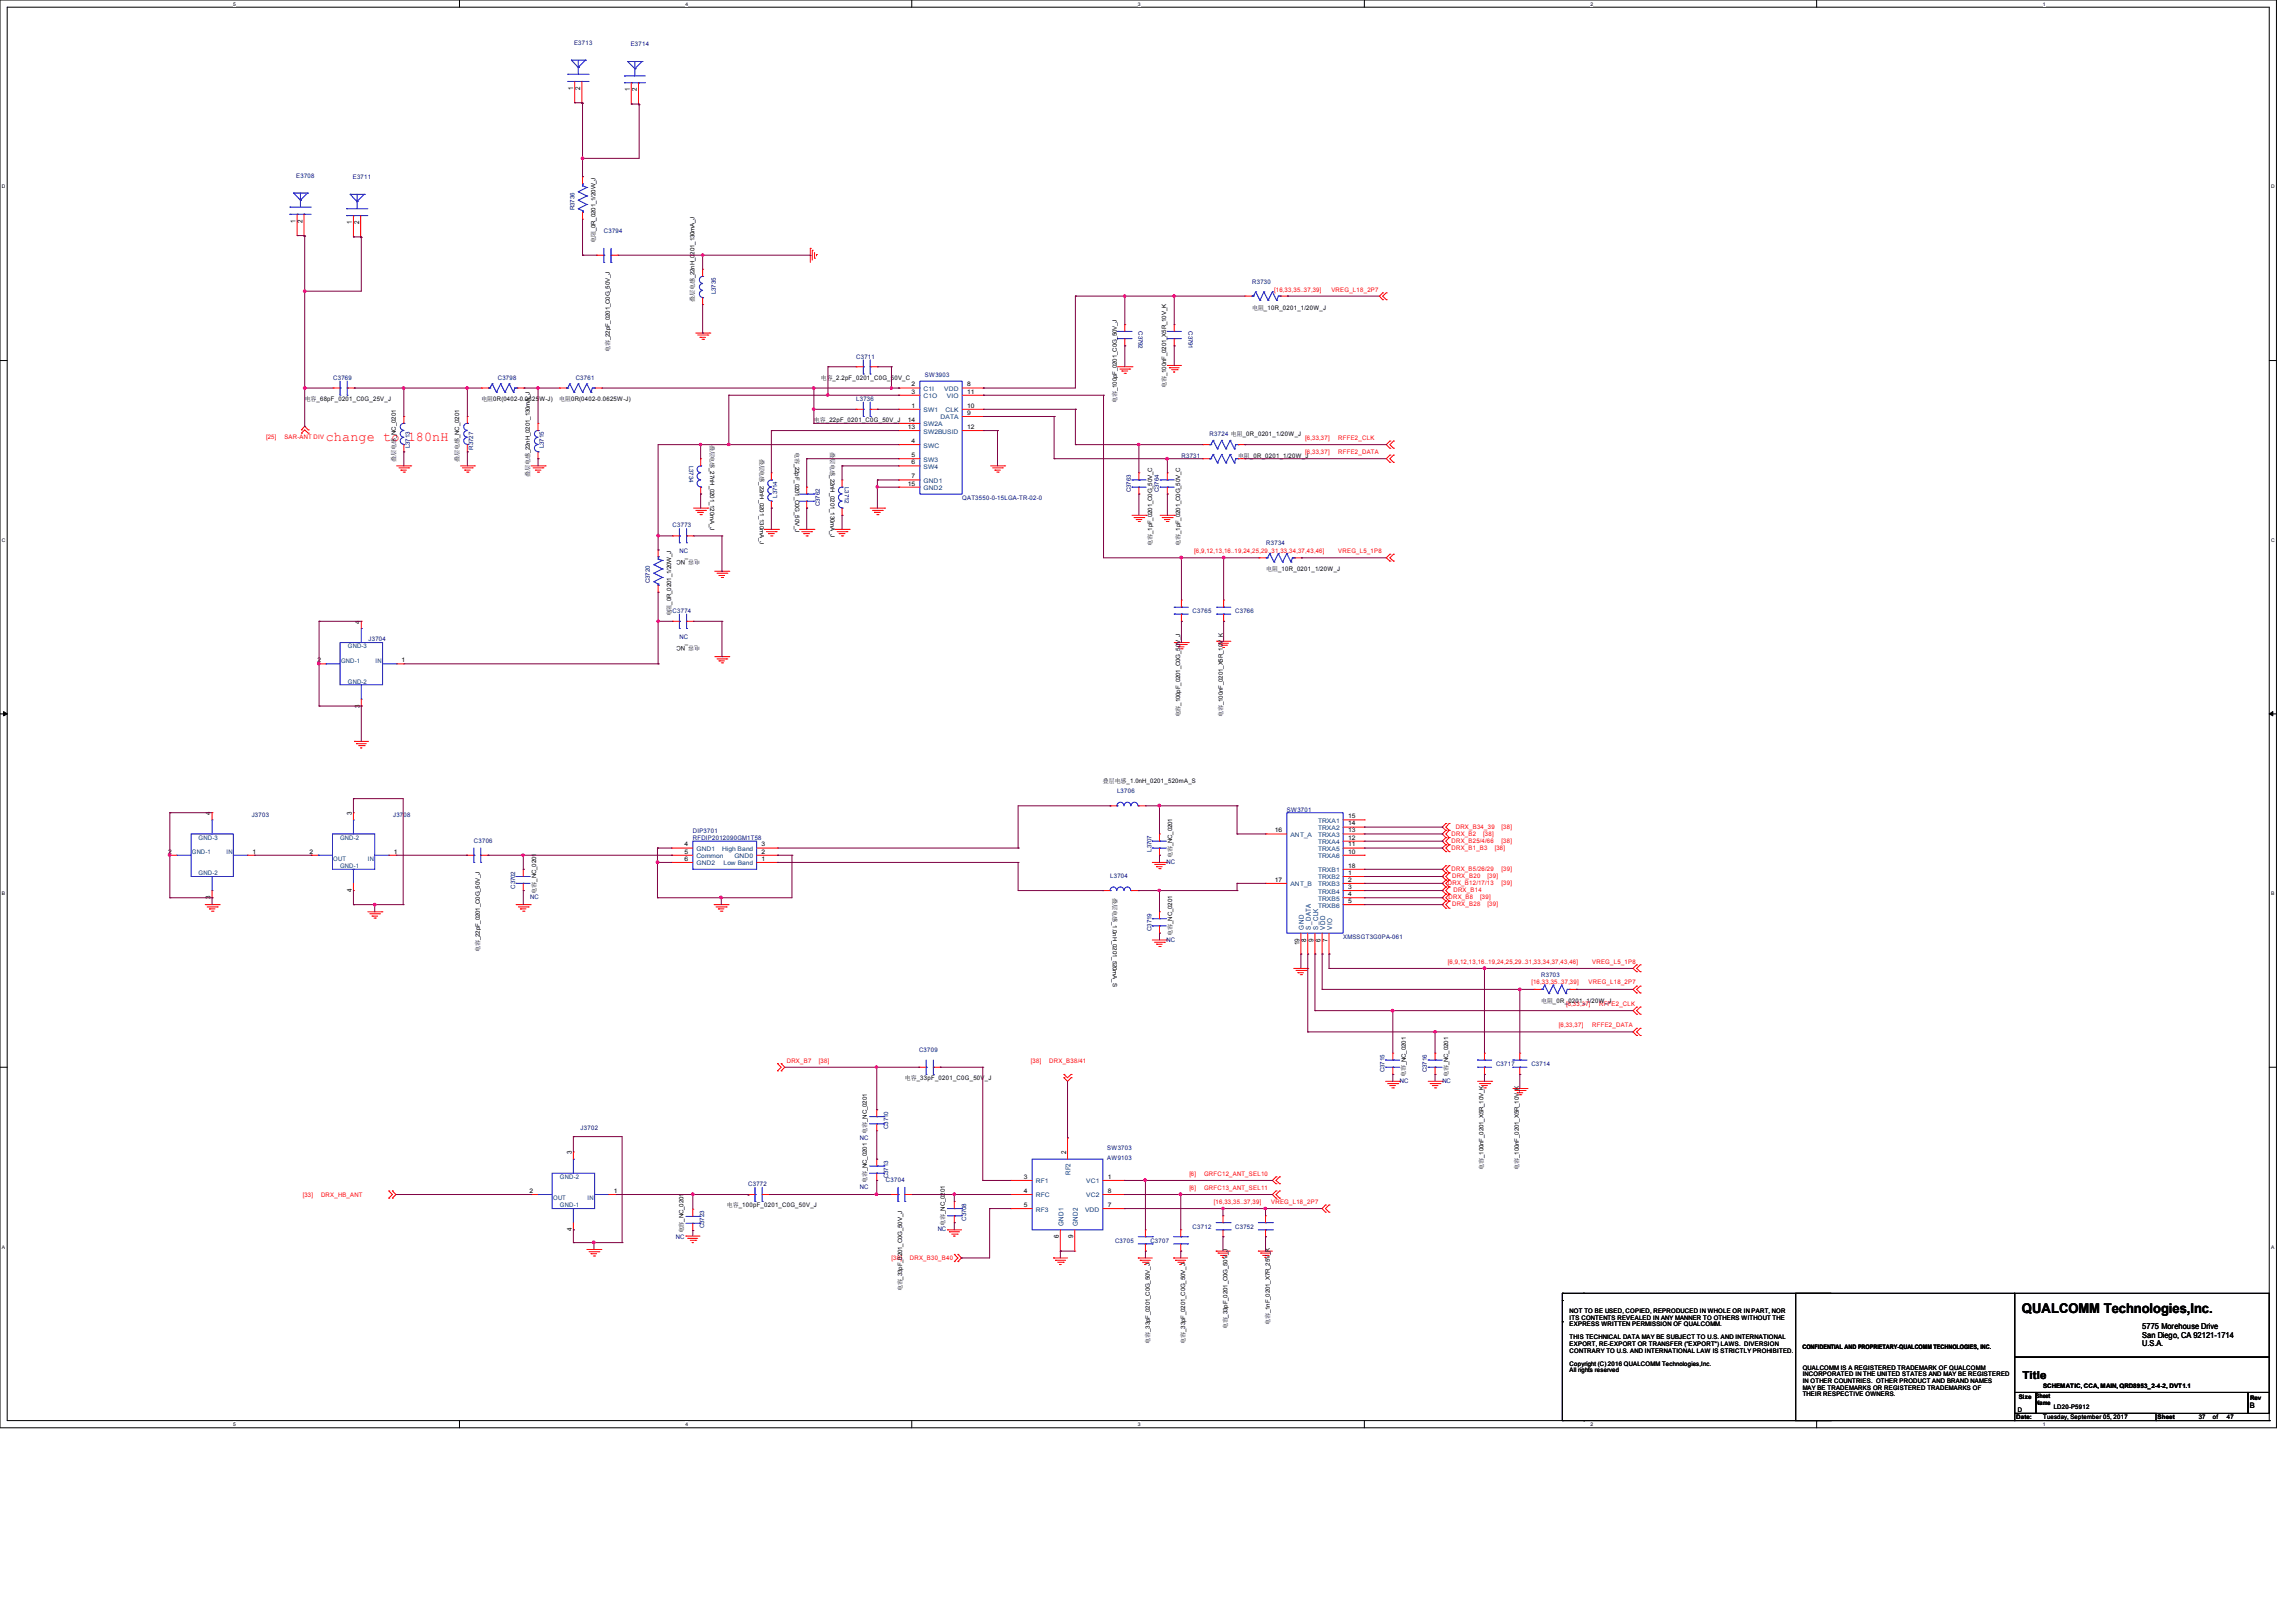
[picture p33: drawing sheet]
<svg xmlns="http://www.w3.org/2000/svg" width="297mm" height="210mm" viewBox="0 0 297 210" stroke-linecap="round" stroke-linejoin="round" font-family="sans-serif">
<defs><g id="words">
<text font-size="1.7" fill="#f00" x="42.2" y="57.1">change to 180nH</text>
<text font-size="1.7" x="261.5" y="169.9">QUALCOMM Technologies,Inc.</text>
<text font-size="1.4" x="261.6" y="178.4">Title</text>
<g font-size="1.1">
<text x="277.1" y="172">5775 Morehouse Drive</text>
<text x="277.1" y="173.1">San Diego, CA 92121-1714</text>
<text x="277.1" y="174.2">U.S.A.</text>
</g>
<text font-size="1" x="291" y="182.2">B</text>
<g font-size=".9">
<text x="74.1" y="11.6" transform="rotate(-90 74.1 11.6)">1</text>
<text x="75.1" y="11.6" transform="rotate(-90 75.1 11.6)">2</text>
<text x="81.5" y="11.8" transform="rotate(-90 81.5 11.8)">1</text>
<text x="82.4" y="11.8" transform="rotate(-90 82.4 11.8)">2</text>
<text x="38.2" y="28.8" transform="rotate(-90 38.2 28.8)">1</text>
<text x="39.1" y="28.8" transform="rotate(-90 39.1 28.8)">2</text>
<text x="45.5" y="29" transform="rotate(-90 45.5 29)">1</text>
<text x="46.4" y="29" transform="rotate(-90 46.4 29)">2</text>
<text x="46.5" y="80.7" transform="rotate(-90 46.5 80.7)">4</text>
<text x="46.5" y="91.6" transform="rotate(-90 46.5 91.6)">3</text>
<text x="27.2" y="105.5" transform="rotate(-90 27.2 105.5)">4</text>
<text x="45.5" y="105.5" transform="rotate(-90 45.5 105.5)">3</text>
<text x="27.2" y="116.3" transform="rotate(-90 27.2 116.3)">3</text>
<text x="45.5" y="115.4" transform="rotate(-90 45.5 115.4)">4</text>
<text x="168.1" y="122.3" transform="rotate(-90 168.1 122.3)">19</text>
<text x="169" y="121.8" transform="rotate(-90 169 121.8)">8</text>
<text x="169.9" y="121.8" transform="rotate(-90 169.9 121.8)">9</text>
<text x="170.8" y="121.8" transform="rotate(-90 170.8 121.8)">6</text>
<text x="171.7" y="121.8" transform="rotate(-90 171.7 121.8)">7</text>
<text x="74" y="149.4" transform="rotate(-90 74 149.4)">3</text>
<text x="137.9" y="149.4" transform="rotate(-90 137.9 149.4)">2</text>
<text x="74" y="159.3" transform="rotate(-90 74 159.3)">4</text>
<text x="137" y="160.2" transform="rotate(-90 137 160.2)">6</text>
<text x="138.8" y="160.2" transform="rotate(-90 138.8 160.2)">9</text>
</g>
<g font-size=".9" fill="#004080">
<text x="168.7" y="120.3" transform="rotate(-90 168.7 120.3)">GND</text>
<text x="169.6" y="120.3" transform="rotate(-90 169.6 120.3)">S_DATA</text>
<text x="170.5" y="120.3" transform="rotate(-90 170.5 120.3)">S_CLK</text>
<text x="171.4" y="120.3" transform="rotate(-90 171.4 120.3)">VDD</text>
<text x="172.3" y="120.3" transform="rotate(-90 172.3 120.3)">VIO</text>
<text x="138.5" y="152.1" transform="rotate(-90 138.5 152.1)">RF2</text>
<text x="137.6" y="158.7" transform="rotate(-90 137.6 158.7)">GND1</text>
<text x="139.4" y="158.7" transform="rotate(-90 139.4 158.7)">GND2</text>
</g>
<g font-size=".8" fill="#000080">
<text x="74.3" y="5.8">E3713</text>
<text x="81.6" y="6">E3714</text>
<text x="38.3" y="23">E3708</text>
<text x="45.6" y="23.2">E3711</text>
<text x="74.3" y="27.2" transform="rotate(-90 74.3 27.2)">R3736</text>
<text x="78.1" y="30.1">C3794</text>
<text x="92.6" y="38.1" transform="rotate(-90 92.6 38.1)">L3735</text>
<text x="162" y="36.7">R3730</text>
<text x="110.8" y="46.4">C3711</text>
<text x="147.3" y="42.9" transform="rotate(90 147.3 42.9)">C3792</text>
<text x="153.7" y="42.9" transform="rotate(90 153.7 42.9)">C3791</text>
<text x="43.1" y="49.1">C3769</text>
<text x="64.4" y="49.1">C3798</text>
<text x="74.5" y="49.1">C3761</text>
<text x="110.8" y="51.9">L3736</text>
<text x="119.6" y="48.8">SW3903</text>
<text x="53" y="58" transform="rotate(-90 53 58)">L3713</text>
<text x="61.2" y="58.2" transform="rotate(-90 61.2 58.2)">R3727</text>
<text x="70.4" y="58" transform="rotate(-90 70.4 58)">L3715</text>
<text x="152.8" y="59.2">R3731</text>
<text x="156.5" y="56.5">R3724 电阻_0R_0201_1/20W_J</text>
<text x="89.2" y="60.3" transform="rotate(90 89.2 60.3)">L3734</text>
<text x="100.5" y="64.4" transform="rotate(-90 100.5 64.4)">L3714</text>
<text x="106.1" y="65.5" transform="rotate(-90 106.1 65.5)">C3762</text>
<text x="109.3" y="63" transform="rotate(90 109.3 63)">L3712</text>
<text x="124.5" y="64.7">QAT3550-0-15LGA-TR-02-0</text>
<text x="146.3" y="63.7" transform="rotate(-90 146.3 63.7)">C3763</text>
<text x="149.9" y="63.7" transform="rotate(-90 149.9 63.7)">C3764</text>
<text x="87" y="68.2">C3773</text>
<text x="87.9" y="71.5">NC</text>
<text x="163.8" y="70.5">R3734</text>
<text x="84.1" y="75.4" transform="rotate(-90 84.1 75.4)">C3720</text>
<text x="47.7" y="83">J3704</text>
<text x="87" y="79.3">C3774</text>
<text x="87.9" y="82.6">NC</text>
<text x="154.3" y="79.3">C3765</text>
<text x="159.8" y="79.3">C3766</text>
<text x="32.6" y="105.7">J3703</text>
<text x="50.8" y="105.7">J3708</text>
<text x="89.6" y="107.8">DIP3701</text>
<text x="144.5" y="102.7">L3706</text>
<text x="166.5" y="105">SW3701</text>
<text x="61.3" y="109.1">C3706</text>
<text x="89.6" y="108.7">RFDIP2012090GM1T58</text>
<text x="143.6" y="113.6">L3704</text>
<text x="148.9" y="110.2" transform="rotate(-90 148.9 110.2)">L3707</text>
<text x="150.9" y="111.8">NC</text>
<text x="66.6" y="115" transform="rotate(-90 66.6 115)">C3702</text>
<text x="68.6" y="116.4">NC</text>
<text x="148.9" y="120.4" transform="rotate(-90 148.9 120.4)">C3719</text>
<text x="150.9" y="121.8">NC</text>
<text x="173.7" y="121.5">XMSSGT3G0PA-061</text>
<text x="199.4" y="126.4">R3703</text>
<text x="118.9" y="136.1">C3709</text>
<text x="193.5" y="137.9">C3717</text>
<text x="198.1" y="137.9">C3714</text>
<text x="179.1" y="138.7" transform="rotate(-90 179.1 138.7)">C3715</text>
<text x="181.1" y="140.1">NC</text>
<text x="184.6" y="138.7" transform="rotate(-90 184.6 138.7)">C3716</text>
<text x="186.6" y="140.1">NC</text>
<text x="75.1" y="146.2">J3702</text>
<text x="111.2" y="147.4">NC</text>
<text x="114.9" y="146" transform="rotate(-90 114.9 146)">C3710</text>
<text x="143.2" y="148.8">SW3703</text>
<text x="96.8" y="153.5">C3772</text>
<text x="111.2" y="153.8">NC</text>
<text x="114.6" y="153">C3704</text>
<text x="114.9" y="152.4" transform="rotate(-90 114.9 152.4)">C3713</text>
<text x="143.2" y="150">AW9103</text>
<text x="87.4" y="160.4">NC</text>
<text x="91.1" y="158.9" transform="rotate(-90 91.1 158.9)">C3723</text>
<text x="121.3" y="159.3">NC</text>
<text x="125" y="157.9" transform="rotate(-90 125 157.9)">C3708</text>
<text x="144.2" y="160.8">C3705</text>
<text x="148.8" y="160.8">C3707</text>
<text x="154.3" y="159">C3712</text>
<text x="159.8" y="159">C3752</text>
</g>
<g font-size=".8">
<text x="77" y="31.5" transform="rotate(-90 77 31.5)">电阻_0R_0201_1/20W_J</text>
<text x="89.8" y="39.1" transform="rotate(-90 89.8 39.1)">叠层电感_22nH_0201_130mA_J</text>
<text x="162" y="40.1">电阻_10R_0201_1/20W_J</text>
<text x="78.9" y="45.6" transform="rotate(-90 78.9 45.6)">电容_22pF_0201_C0G_50V_J</text>
<text x="39.4" y="51.9">电容_68pF_0201_C0G_25V_J</text>
<text x="62.3" y="51.9">电阻0R(0402-0.0625W-J)</text>
<text x="72.4" y="51.9">电阻0R(0402-0.0625W-J)</text>
<text x="106.2" y="49.1">电容_2.2pF_0201_C0G_50V_C</text>
<text x="117.9" y="50">2</text>
<text x="117.9" y="50.9">3</text>
<text x="117.9" y="52.7">1</text>
<text x="125.1" y="52.7">10</text>
<text x="125.1" y="50">8</text>
<text x="125.1" y="50.9">11</text>
<text x="125.1" y="53.7">9</text>
<text x="144.4" y="52.2" transform="rotate(-90 144.4 52.2)">电容_100pF_0201_C0G_50V_J</text>
<text x="150.8" y="50.2" transform="rotate(-90 150.8 50.2)">电容_100nF_0201_X5R_10V_K</text>
<text x="51.2" y="59.7" transform="rotate(-90 51.2 59.7)">叠层电感_NC_0201</text>
<text x="59.4" y="59.7" transform="rotate(-90 59.4 59.7)">叠层电感_NC_0201</text>
<text x="91.9" y="57.5" transform="rotate(90 91.9 57.5)">叠层电感_27nH_0201_120mA_J</text>
<text x="98.3" y="59.4" transform="rotate(90 98.3 59.4)">叠层电感_22nH_0201_130mA_J</text>
<text x="102.9" y="58.5" transform="rotate(90 102.9 58.5)">电容_22pF_0201_C0G_50V_J</text>
<text x="105.3" y="54.7">电容_22pF_0201_C0G_50V_J</text>
<text x="107.4" y="58.5" transform="rotate(90 107.4 58.5)">叠层电感_22nH_0201_130mA_J</text>
<text x="117.4" y="54.6">14</text>
<text x="117.4" y="55.5">13</text>
<text x="117.9" y="57.3">4</text>
<text x="117.9" y="59.1">5</text>
<text x="125.1" y="55.5">12</text>
<text x="160.2" y="59.2">电阻_0R_0201_1/20W_J</text>
<text x="68.5" y="61.7" transform="rotate(-90 68.5 61.7)">叠层电感_22nH_0201_130mA_J</text>
<text x="117.4" y="62.8">15</text>
<text x="117.9" y="60.1">6</text>
<text x="117.9" y="61.9">7</text>
<text x="149" y="70.6" transform="rotate(-90 149 70.6)">电容_1pF_0201_C0G_50V_C</text>
<text x="152.7" y="70.6" transform="rotate(-90 152.7 70.6)">电容_1pF_0201_C0G_50V_C</text>
<text x="90.6" y="72.4" transform="rotate(-180 90.6 72.4)">电容_NC</text>
<text x="163.8" y="73.9">电阻_10R_0201_1/20W_J</text>
<text x="86.8" y="79.8" transform="rotate(-90 86.8 79.8)">电阻_0R_0201_1/20W_J</text>
<text x="90.6" y="83.5" transform="rotate(-180 90.6 83.5)">电容_NC</text>
<text x="41.1" y="85.7">2</text>
<text x="51.9" y="85.7">1</text>
<text x="152.7" y="92.8" transform="rotate(-90 152.7 92.8)">电容_100pF_0201_C0G_50V_J</text>
<text x="158.2" y="92.8" transform="rotate(-90 158.2 92.8)">电容_100nF_0201_X5R_10V_K</text>
<text x="142.7" y="101.3">叠层电感_1.0nH_0201_520mA_S</text>
<text x="164.9" y="107.7">16</text>
<text x="174.4" y="105.9">15</text>
<text x="174.4" y="106.8">14</text>
<text x="174.4" y="107.7">13</text>
<text x="21.8" y="110.4">2</text>
<text x="32.6" y="110.4">1</text>
<text x="40.1" y="110.4">2</text>
<text x="50.9" y="110.4">1</text>
<text x="88.5" y="109.5">4</text>
<text x="88.5" y="110.4">5</text>
<text x="88.5" y="111.4">6</text>
<text x="98.5" y="111.4">1</text>
<text x="98.5" y="110.4">2</text>
<text x="98.5" y="109.5">3</text>
<text x="151.6" y="111" transform="rotate(-90 151.6 111)">电容_NC_0201</text>
<text x="174.4" y="108.6">12</text>
<text x="174.4" y="109.5">11</text>
<text x="174.4" y="110.4">10</text>
<text x="174.4" y="112.3">18</text>
<text x="174.4" y="113.2">1</text>
<text x="69.3" y="115.6" transform="rotate(-90 69.3 115.6)">电容_NC_0201</text>
<text x="143.9" y="116.2" transform="rotate(90 143.9 116.2)">叠层电感_1.0nH_0201_520mA_S</text>
<text x="164.9" y="114.1">17</text>
<text x="174.4" y="114.1">2</text>
<text x="174.4" y="115">3</text>
<text x="174.4" y="116">4</text>
<text x="174.4" y="116.8">5</text>
<text x="62.1" y="123.2" transform="rotate(-90 62.1 123.2)">电容_22pF_0201_C0G_50V_J</text>
<text x="151.6" y="121.1" transform="rotate(-90 151.6 121.1)">电容_NC_0201</text>
<text x="199.4" y="129.8">电阻_0R_0201_1/20W_J</text>
<text x="117.1" y="139.8">电容_33pF_0201_C0G_50V_J</text>
<text x="181.8" y="139.4" transform="rotate(-90 181.8 139.4)">电容_NC_0201</text>
<text x="187.3" y="139.4" transform="rotate(-90 187.3 139.4)">电容_NC_0201</text>
<text x="112.1" y="146.7" transform="rotate(-90 112.1 146.7)">电容_NC_0201</text>
<text x="68.5" y="154.3">2</text>
<text x="79.4" y="154.3">1</text>
<text x="112.1" y="153.1" transform="rotate(-90 112.1 153.1)">电容_NC_0201</text>
<text x="132.4" y="152.5">3</text>
<text x="132.4" y="154.3">4</text>
<text x="143.3" y="152.5">1</text>
<text x="143.3" y="154.3">8</text>
<text x="191.9" y="151.3" transform="rotate(-90 191.9 151.3)">电容_100nF_0201_X5R_10V_K</text>
<text x="196.5" y="151.3" transform="rotate(-90 196.5 151.3)">电容_100nF_0201_X5R_10V_K</text>
<text x="88.4" y="159.6" transform="rotate(-90 88.4 159.6)">电容_NC_0201</text>
<text x="94" y="156.2">电容_100pF_0201_C0G_50V_J</text>
<text x="122.2" y="158.6" transform="rotate(-90 122.2 158.6)">电容_NC_0201</text>
<text x="132.4" y="156.2">5</text>
<text x="143.3" y="156.2">7</text>
<text x="116.7" y="167.1" transform="rotate(-90 116.7 167.1)">电容_33pF_0201_C0G_50V_J</text>
<text x="148.7" y="173.9" transform="rotate(-90 148.7 173.9)">电容_33pF_0201_C0G_50V_J</text>
<text x="153.3" y="173.9" transform="rotate(-90 153.3 173.9)">电容_33pF_0201_C0G_50V_J</text>
<text x="158.8" y="172" transform="rotate(-90 158.8 172)">电容_33pF_0201_C0G_50V_J</text>
<text x="164.3" y="171.5" transform="rotate(-90 164.3 171.5)">电容_1nF_0201_X7R_25V_K</text>
<text x="203" y="169.9">NOT TO BE USED, COPIED, REPRODUCED IN WHOLE OR IN PART, NOR</text>
<text x="203" y="170.8">ITS CONTENTS REVEALED IN ANY MANNER TO OTHERS WITHOUT THE</text>
<text x="203" y="171.6">EXPRESS WRITTEN PERMISSION OF QUALCOMM.</text>
<text x="203" y="173.3">THIS TECHNICAL DATA MAY BE SUBJECT TO U.S. AND INTERNATIONAL</text>
<text x="203" y="174.2">EXPORT, RE-EXPORT OR TRANSFER (&quot;EXPORT&quot;) LAWS. DIVERSION</text>
<text x="203" y="175">CONTRARY TO U.S. AND INTERNATIONAL LAW IS STRICTLY PROHIBITED.</text>
<text x="203" y="176.7">Copyright (C) 2016 QUALCOMM Technologies,Inc.</text>
<text x="203" y="177.5">All rights reserved</text>
<text x="233.1" y="174.5">CONFIDENTIAL AND PROPRIETARY-QUALCOMM TECHNOLOGIES, INC.</text>
<text x="233.2" y="177.3">QUALCOMM IS A REGISTERED TRADEMARK OF QUALCOMM</text>
<text x="233.2" y="178.1">INCORPORATED IN THE UNITED STATES AND MAY BE REGISTERED</text>
<text x="233.2" y="178.9">IN OTHER COUNTRIES. OTHER PRODUCT AND BRAND NAMES</text>
<text x="233.2" y="179.8">MAY BE TRADEMARKS OR REGISTERED TRADEMARKS OF</text>
<text x="264.3" y="179.5">SCHEMATIC, CCA, MAIN, QRD8953_2-4-2, DVT1.1</text>
<text x="233.2" y="180.6">THEIR RESPECTIVE OWNERS.</text>
<text x="260.8" y="183.6">Date:</text>
<text x="261" y="182.8">D</text>
<text x="261.1" y="181">Size Sheet</text>
<text x="263.3" y="181.8">Name</text>
<text x="264.3" y="183.6">Tuesday, September 05, 2017</text>
<text x="265.7" y="182.3">LD20-P5912</text>
<text x="279.1" y="183.6">Sheet</text>
<text x="284.4" y="183.6">37</text>
<text x="286.2" y="183.6">of</text>
<text x="288.1" y="183.6">47</text>
<text x="291.1" y="181.1">Rev</text>
</g>
<g font-size=".8" fill="#f00">
<text x="164.8" y="37.7">[16,33,35..37,39]</text>
<text x="172.2" y="37.7">VREG_L18_2P7</text>
<text x="34.4" y="56.8">[25]</text>
<text x="36.8" y="56.8">SAR-ANT DIV</text>
<text x="168.8" y="58.8">[6,33,37]</text>
<text x="168.8" y="56.9">[6,33,37]</text>
<text x="173.1" y="58.8">RFFE2_DATA</text>
<text x="173.1" y="56.9">RFFE2_CLK</text>
<text x="154.5" y="71.5">[6,9,12,13,16..19,24,25,29..31,33,34,37,43,46]</text>
<text x="173.1" y="71.5">VREG_L5_1P8</text>
<text x="188.3" y="107.2">DRX_B34_39</text>
<text x="194.2" y="107.2">[38]</text>
<text x="187.8" y="108.1">DRX_B2</text>
<text x="187.8" y="109.1">DRX_B25/4/66</text>
<text x="187.8" y="109.9">DRX_B1_B3</text>
<text x="187.8" y="112.7">DRX_B5/26/29</text>
<text x="187.8" y="113.6">DRX_B20</text>
<text x="191.9" y="108.1">[38]</text>
<text x="192.4" y="113.6">[39]</text>
<text x="193.3" y="109.9">[38]</text>
<text x="194.2" y="109.1">[38]</text>
<text x="194.2" y="112.7">[39]</text>
<text x="187.3" y="114.5">DRX_B12/17/13</text>
<text x="187.4" y="116.4">DRX_B8</text>
<text x="187.8" y="117.3">DRX_B28</text>
<text x="188" y="115.4">DRX_B14</text>
<text x="191.5" y="116.4">[39]</text>
<text x="192.4" y="117.3">[39]</text>
<text x="194.2" y="114.5">[39]</text>
<text x="187.3" y="124.7">[6,9,12,13,16..19,24,25,29..31,33,34,37,43,46]</text>
<text x="206" y="124.7">VREG_L5_1P8</text>
<text x="198.1" y="127.3">[16,33,35..37,39]</text>
<text x="202.6" y="130.2">[6,33,37]</text>
<text x="205.5" y="127.3">VREG_L18_2P7</text>
<text x="206.9" y="130.2">RFFE2_CLK</text>
<text x="101.8" y="137.5">DRX_B7</text>
<text x="105.9" y="137.5">[38]</text>
<text x="133.4" y="137.6">[38]</text>
<text x="135.7" y="137.6">DRX_B38/41</text>
<text x="201.6" y="132.9">[6,33,37]</text>
<text x="206" y="132.9">RFFE2_DATA</text>
<text x="39.2" y="154.9">[33]</text>
<text x="41.5" y="154.9">DRX_HB_ANT</text>
<text x="153.8" y="152.1">[6]</text>
<text x="153.8" y="153.9">[6]</text>
<text x="155.8" y="152.1">GRFC12_ANT_SEL10</text>
<text x="155.8" y="153.9">GRFC13_ANT_SEL11</text>
<text x="157" y="155.8">[16,33,35..37,39]</text>
<text x="164.4" y="155.8">VREG_L18_2P7</text>
<text x="115.3" y="163.1">[38]</text>
<text x="117.7" y="163.1">DRX_B30_B40</text>
</g>
<g font-size=".8" fill="#004080">
<text x="119.5" y="50.6">C1I</text>
<text x="119.5" y="51.5">C1O</text>
<text x="119.5" y="53.3">SW1</text>
<text x="122.1" y="50.6">VDD</text>
<text x="122.3" y="53.3">CLK</text>
<text x="122.5" y="51.5">VIO</text>
<text x="119.5" y="55.2">SW2A</text>
<text x="119.5" y="56.1">SW2BUSID</text>
<text x="119.5" y="57.9">SWC</text>
<text x="119.5" y="59.7">SW3</text>
<text x="121.7" y="54.3">DATA</text>
<text x="119.5" y="60.7">SW4</text>
<text x="119.5" y="62.5">GND1</text>
<text x="119.5" y="63.4">GND2</text>
<text x="45" y="83.9">GND-3</text>
<text x="44.1" y="85.7">GND-1</text>
<text x="45" y="88.5">GND-2</text>
<text x="48.6" y="85.7">IN</text>
<text x="170.5" y="106.5">TRXA1</text>
<text x="170.5" y="107.4">TRXA2</text>
<text x="24.8" y="110.5">GND-1</text>
<text x="25.7" y="113.2">GND-2</text>
<text x="25.7" y="108.7">GND-3</text>
<text x="29.3" y="110.5">IN</text>
<text x="43.1" y="111.4">OUT</text>
<text x="44" y="108.7">GND-2</text>
<text x="44" y="112.4">GND-1</text>
<text x="47.6" y="111.4">IN</text>
<text x="90.1" y="110.1">GND1</text>
<text x="90.1" y="111">Common</text>
<text x="90.1" y="112">GND2</text>
<text x="93.4" y="110.1">High Band</text>
<text x="93.6" y="112">Low Band</text>
<text x="95" y="111">GND0</text>
<text x="166.9" y="108.3">ANT_A</text>
<text x="170.5" y="108.3">TRXA3</text>
<text x="170.5" y="109.2">TRXA4</text>
<text x="170.5" y="110.1">TRXA5</text>
<text x="170.5" y="111">TRXA6</text>
<text x="170.5" y="112.9">TRXB1</text>
<text x="170.5" y="113.8">TRXB2</text>
<text x="166.9" y="114.7">ANT_B</text>
<text x="170.5" y="114.7">TRXB3</text>
<text x="170.5" y="115.6">TRXB4</text>
<text x="170.5" y="116.5">TRXB5</text>
<text x="170.5" y="117.4">TRXB6</text>
<text x="71.5" y="155.3">OUT</text>
<text x="72.4" y="152.6">GND-2</text>
<text x="76" y="155.3">IN</text>
<text x="134" y="153.1">RF1</text>
<text x="134" y="154.9">RFC</text>
<text x="140.5" y="153.1">VC1</text>
<text x="140.5" y="154.9">VC2</text>
<text x="72.4" y="156.2">GND-1</text>
<text x="134" y="156.8">RF3</text>
<text x="140.4" y="156.8">VDD</text>
</g>
<g font-size=".6">
<text x="30.2" y=".7">5</text>
<text x="88.7" y=".7">4</text>
<text x="147.2" y=".7">3</text>
<text x="205.7" y=".7">2</text>
<text x="264.2" y=".7">1</text>
<text x=".3" y="24.4">D</text>
<text x="293.8" y="24.4">D</text>
<text x=".3" y="70.1">C</text>
<text x="293.8" y="70.1">C</text>
<text x=".3" y="115.8">B</text>
<text x="293.8" y="115.8">B</text>
<text x=".3" y="161.5">A</text>
<text x="293.8" y="161.5">A</text>
<text x="30.2" y="184.5">5</text>
<text x="88.7" y="184.5">4</text>
<text x="147.2" y="184.5">3</text>
<text x="205.7" y="184.5">2</text>
<text x="264.2" y="184.5">1</text>
</g>
</g></defs>
<path d="M0 0h294.5v184.7h-294.5zM.9 .9h292.6v182.9h-292.6z" fill="none" stroke="#000" stroke-width=".13"/>
<g fill="#fff">
<path d="M30.2 .1h.3v.7h-.3z"/>
<path d="M30.2 183.9h.3v.8h-.3z"/>
</g>
<path d="M59.4 0v.9M59.4 183.8v.9" fill="none" stroke="#000" stroke-width=".13"/>
<g fill="#fff">
<path d="M88.7 .1h.3v.7h-.3z"/>
<path d="M88.7 183.9h.3v.8h-.3z"/>
</g>
<path d="M117.9 0v.9M117.9 183.8v.9" fill="none" stroke="#000" stroke-width=".13"/>
<g fill="#fff">
<path d="M147.2 .1h.3v.7h-.3z"/>
<path d="M147.2 183.9h.3v.8h-.3z"/>
</g>
<path d="M176.5 0v.9M176.5 183.8v.9" fill="none" stroke="#000" stroke-width=".13"/>
<g fill="#fff">
<path d="M205.7 .1h.4v.7h-.4z"/>
<path d="M205.7 183.9h.4v.8h-.4z"/>
</g>
<path d="M235 0v.9M235 183.8v.9" fill="none" stroke="#000" stroke-width=".13"/>
<g fill="#fff">
<path d="M264.2 .1h.4v.7h-.4z"/>
<path d="M264.2 183.9h.4v.8h-.4z"/>
<path d="M.3 23.8h.4v.7h-.4z"/>
<path d="M293.8 23.8h.5v.7h-.5z"/>
<path d="M.3 69.5h.4v.7h-.4z"/>
<path d="M293.8 69.5h.5v.7h-.5z"/>
</g>
<path d="M0 46.7h.9M293.5 46.7h1" fill="none" stroke="#000" stroke-width=".13"/>
<g fill="#fff">
<path d="M.3 115.2h.4v.8h-.4z"/>
<path d="M293.8 115.2h.4v.8h-.4z"/>
</g>
<path d="M0 92.4h.9M293.5 92.4h1" fill="none" stroke="#000" stroke-width=".13"/>
<path d="M.5 92.1l.4 .3-.4 .2zM293.5 92.4l.5-.3v.5z" fill="#000" stroke="#000" stroke-width=".13"/>
<g fill="#fff">
<path d="M.3 161h.3v.7h-.3z"/>
<path d="M293.8 161h.4v.7h-.4z"/>
</g>
<g fill="none" stroke="#000" stroke-width=".13">
<path d="M0 138.1h.9M293.5 138.1h1M202.1 167.3h34.8M202.1 171h.1M202.1 167.3h.1M202.1 168.3h.1M202.1 167.3v16.5M204.9 167.3h.1M232.3 167.3h28.3v16.5h-28.3zM260.6 167.3h32.9v8.3h-32.9zM260.6 175.6h32.9v4.6h-32.9zM202.1 183.8h.1"/>
<path d="M202.1 183.8h34.8M204.9 183.8h.1M260.6 180.2h2.8v2.7h-2.8zM260.6 182.9h18.3v.9h-18.3zM263.4 180.2h27.4v2.7h-27.4zM278.9 183.8h14.6M290.8 180.2h2.7v2.7h-2.7zM293.5 183.8h.1"/>
</g>
<g fill="none" stroke="#f00" stroke-width=".13">
<path d="M74.3 13.3h.1M74.3 10.5v2.8M75.3 13.3h.1M75.3 10.5v2.8M81.7 13.5h.1M81.7 10.7v2.8M82.6 13.5h.1M82.6 10.7v2.8M38.4 30.5h.1M38.4 27.7v2.8M39.3 30.5h.1M39.3 27.7v2.8"/>
<path d="M45.7 30.6h.1M45.7 27.9v2.7M46.7 30.6h.1M46.7 27.9v2.7M75.4 28.4h.1M75.4 22.9h.1M75.4 22.9v.9M75.4 27.4v1M77.2 33h.9M77.2 33h.1M79 33h.9M79.9 33h.1"/>
<path d="M90.9 39.4h.1M90.9 34.8h.1M90.9 34.8v1M90.9 38.5v.9M104.8 32.1h.1M104.8 32.1v1.9M105.1 32.4h.1M105.1 32.4v1.3M105.4 33.4h.1M105.4 32.7v.7M105.6 32.9h.1M105.6 32.9v.2"/>
<path d="M161 38.3h.1M161 38.3h1M165.6 38.3h.9M166.5 38.3h.1M178.9 37.9l-.5 .4 .5 .5M178.9 37.9h.1M178.9 38.8h.1M179.3 38.8h.1M179.3 37.9h.1M179.3 37.9l-.4 .4 .4 .5M39 55.6h.1M39 56h.1"/>
<path d="M39 55.6l.4-.4 .5 .4M39 56l.4-.4 .5 .4M39.9 55.6h.1M39.9 56h.1M43.1 50.2h.1M43.1 50.2h.9M44.9 50.2h.9M45.8 50.2h.1M52.2 58.5h.1M52.2 53.9h.1M52.2 53.9v.9M52.2 57.5v1"/>
<path d="M60.5 58.5h.1M60.5 53.9h.1M60.5 53.9v.9M60.5 57.5v1M62.3 50.2h.9M62.3 50.2h.1M66.8 50.2h1M67.8 50.2h.1M69.6 59.4h.1M69.6 54.8h.1M69.6 54.8v.9M69.6 58.5v.9"/>
<path d="M72.3 50.2h1M72.3 50.2h.1M76.9 50.2h1M77.9 50.2h.1M90 43.1h1.8M90.3 43.3h1.3M90.6 43.6h.1M90.6 43.6h.7M90.6 59.4h.1M90.6 59.4v.9M90.8 43.9h.2M91 43.9h.1"/>
<path d="M91.6 43.3h.1M91.8 43.1h.1M110.7 53h.1M110.7 47.5h.1M110.7 47.5h1M110.7 53h1M112.6 47.5h.9M112.6 53h.9M113.5 53h.1M113.5 47.5h.1M116.2 50.2h.1M116.2 51.1h.1"/>
<path d="M116.2 53h.1M116.2 54.8h.1M116.2 55.7h.1M116.2 57.5h.1M116.2 59.4h.1M116.2 50.2h2.8M116.2 51.1h2.8M116.2 53h2.8M116.2 54.8h2.8M116.2 55.7h2.8M116.2 57.5h2.8M116.2 59.4h2.8"/>
<path d="M124.5 50.2h2.7M124.5 51.1h2.7M124.5 53h2.7M124.5 55.7h2.7M124.5 53.9h2.7M127.2 50.2h.1M127.2 51.1h.1M127.2 53h.1M127.2 53.9h.1M127.2 55.7h.1M144.6 47.5h1.8M144.9 47.8h1.2"/>
<path d="M145.1 48h.1M145.1 48h.8M145.4 48.3h.2M145.5 42h.1M145.5 44.7h.1M145.5 42v.9M145.5 43.8v.9M145.6 48.3h.1M146.1 47.8h.1M146.4 47.5h.1M151 47.3h.1M151 47.3h1.8"/>
<path d="M151.3 47.6h.1M151.3 47.6h1.2M151.6 47.8h.7M151.8 48.1h.1M151.8 48.1h.2M151.9 42h.1M151.9 44.7h.1M151.9 42v.9M151.9 43.8v.9M152.3 47.8h.1M155.6 57.5h.9M155.6 59.4h.9"/>
<path d="M155.6 59.4h.1M155.6 57.5h.1M160.1 57.5h.9M160.1 59.4h.9M161 59.4h.1M161 57.5h.1M179.8 58.9l-.5 .5 .5 .4M179.8 57.1l-.5 .4 .5 .5M179.8 58.9h.1M179.8 59.8h.1M179.8 57.1h.1M179.8 58h.1"/>
<path d="M180.3 58.9l-.5 .5 .5 .4M180.3 57.1l-.5 .4 .5 .5M180.3 59.8h.1M180.3 58.9h.1M180.3 58h.1M180.3 57.1h.1M51.3 60.3h1.8M51.6 60.5h1.3M51.9 60.8h.7M51.9 60.8h.1M52.2 61.1h.1M52.3 61.1h.1"/>
<path d="M52.9 60.5h.1M53.1 60.3h.1M59.6 60.3h1.8M59.8 60.5h1.3M60.1 60.8h.1M60.1 60.8h.7M60.4 61.1h.1M60.5 61.1h.1M61.1 60.5h.1M61.4 60.3h.1M68.7 60.3h1.8M69 60.5h1.2"/>
<path d="M69.3 60.8h.1M69.3 60.8h.7M69.5 61.1h.2M69.7 61.1h.1M70.2 60.5h.1M70.5 60.3h.1M85.1 76.6h.1M85.1 71.2h.1M85.1 71.2v.9M85.1 75.7v.9M87 69.3h.1M87 69.3h.9"/>
<path d="M88.8 69.3h.9M89.7 69.3h.1M89.7 65.7h1.9M90 66h1.3M90.3 66.3h.1M90.3 66.3h.7M90.6 66.6h.1M90.6 63.9h.1M90.6 63v.9M90.7 66.6h.1M91.3 66h.1M91.6 65.7h.1"/>
<path d="M92.5 73.9h1.8M92.8 74.2h1.2M93 74.5h.1M93 74.5h.7M93.3 74.7h.2M93.5 74.7h.1M94 74.2h.1M94.3 73.9h.1M98.8 68.5h1.9M99.1 68.8h1.3M99.4 69h.1M99.4 69h.8"/>
<path d="M99.7 69.3h.2M99.8 65.7h.1M99.8 61.2h.1M99.8 61.2v.9M99.8 64.9v.8M99.9 69.3h.1M100.4 68.8h.1M100.7 68.5h.1M103.4 68.5h1.9M103.7 68.8h1.3M104 69h.1M104 69h.7"/>
<path d="M104.3 69.3h.1M104.4 65.7h.1M104.4 63h.1M104.4 63v.9M104.4 64.9v.8M104.4 69.3h.1M105 68.8h.1M105.3 68.5h.1M108 68.5h1.9M108.3 68.8h1.3M108.5 69h.1M108.5 69h.8"/>
<path d="M108.8 69.3h.2M108.9 66.7h.1M108.9 62.1h.1M108.9 62.1v.9M108.9 65.7v1M109 69.3h.1M109.6 68.8h.1M109.9 68.5h.1M112.6 65.7h1.8M112.9 66h1.2M113.1 66.3h.1M113.1 66.3h.8"/>
<path d="M113.4 66.6h.2M113.6 66.6h.1M114.1 66h.1M114.4 65.7h.1M116.2 60.3h.1M116.2 62.1h.1M116.2 63h.1M116.2 60.3h2.8M116.2 62.1h2.8M116.2 63h2.8M128.1 60.3h1.9M128.4 60.5h1.3"/>
<path d="M128.7 60.8h.1M128.7 60.8h.7M128.9 61.1h.2M129.1 61.1h.1M129.7 60.5h.1M130 60.3h.1M146.4 66.7h1.9M146.7 67h1.3M147 67.2h.1M147 67.2h.7M147.2 67.5h.2M147.3 61.2h.1"/>
<path d="M147.3 63.9h.1M147.3 61.2v.9M147.3 63v.9M147.4 67.5h.1M148 67h.1M148.3 66.7h.1M150.1 66.7h1.8M150.3 67h1.3M150.6 67.2h.1M150.6 67.2h.7M150.9 67.5h.2M151 61.2h.1"/>
<path d="M151 63.9h.1M151 61.2v.9M151 63v.9M151.1 67.5h.1M151.6 67h.1M151.9 66.7h.1M152.8 77.6h.1M152.8 77.6v1M152.8 79.5v.9M158.3 77.6h.1M158.3 77.6v1M158.3 79.5v.9"/>
<path d="M162.9 72.2h.1M162.9 72.2h.9M167.4 72.2h1M168.4 72.2h.1M179.8 71.7l-.5 .5 .5 .4M179.8 71.7h.1M179.8 72.6h.1M180.3 71.7l-.5 .5 .5 .4M180.3 72.6h.1M180.3 71.7h.1M41.3 85.9h.9M41.3 85.9h.1"/>
<path d="M45.8 95.9h.1M45.8 95.9h1.9M46.1 96.2h.1M46.1 96.2h1.3M46.4 96.5h.7M46.7 96.8h.1M46.7 91.4h.1M46.7 80.4h.1M46.7 80.4v.9M46.7 90.5v.9M47.1 96.5h.1M51.3 85.9h.9"/>
<path d="M52.2 85.9h.1M87 80.4h.1M87 80.4h.9M88.8 80.4h.9M89.7 80.4h.1M92.5 85h1.8M92.8 85.3h1.2M93 85.5h.1M93 85.5h.7M93.3 85.8h.2M93.5 85.8h.1M94 85.3h.1"/>
<path d="M94.3 85h.1M151.9 83.1h1.8M152.2 83.4h1.3M152.4 83.7h.1M152.4 83.7h.8M152.7 83.9h.2M152.8 80.4h.1M152.9 83.9h.1M153.5 83.4h.1M153.7 83.1h.1M157.4 83h1.8M157.4 83h.1"/>
<path d="M157.6 83.2h1.3M157.6 83.2h.1M157.9 83.5h.8M158.2 83.8h.2M158.2 83.8h.1M158.3 80.4h.1M158.7 83.5h.1M22 110.7h.9M22 110.7h.1M26.5 117.1h1.9M26.8 117.3h1.3M27.1 117.6h.1"/>
<path d="M27.1 117.6h.7M27.3 117.9h.3M27.4 116.2h.1M27.4 105.2h.1M27.4 105.2v.9M27.4 115.2v1M27.6 117.9h.1M28.1 117.3h.1M28.4 117.1h.1M32 110.7h.9M32.9 110.7h.1M40.3 110.7h.1"/>
<path d="M40.3 110.7h.8M45.7 105.2h.1M45.7 115.2h.1M45.7 105.2v.9M45.7 114.3v.9M47.6 118h1.8M47.8 118.2h1.3M48.1 118.5h.8M48.1 118.5h.1M48.4 118.8h.2M48.6 118.8h.1M49.1 118.2h.1"/>
<path d="M49.4 118h.1M50.3 110.7h.9M51.2 110.7h.1M60.4 110.7h.9M60.4 110.7h.1M62.2 110.7h.9M63.1 110.7h.1M66.8 117.1h1.8M67.1 117.3h1.2M67.3 117.6h.7M67.3 117.6h.1M67.6 117.9h.2"/>
<path d="M67.7 112.5h.1M67.7 115.2h.1M67.7 112.5v.9M67.7 114.3v.9M67.8 117.9h.1M68.3 117.3h.1M68.6 117.1h.1M86.9 109.7h.1M86.9 110.7h.1M86.9 111.6h.1M86.9 111.6h2.7M86.9 110.7h2.7"/>
<path d="M86.9 109.7h2.7M92.4 117.1h1.8M92.6 117.3h1.3M92.9 117.6h.1M92.9 117.6h.7M93.2 117.9h.2M93.4 117.9h.1M93.9 117.3h.1M94.2 117.1h.1M97.9 111.6h2.7M97.9 110.7h2.7M97.9 109.7h2.7"/>
<path d="M100.6 111.6h.1M100.6 110.7h.1M100.6 109.7h.1M142.7 115.2h.9M142.7 115.2h.1M143.6 104.3h.1M143.6 104.3h.9M146.3 115.2h.9M147.2 115.2h.1M147.2 104.3h1M148.2 104.3h.1M149.1 111.6h1.8"/>
<path d="M149.4 111.8h1.2M149.6 112.1h.1M149.6 112.1h.7M149.9 112.4h.2M150 118h.1M150 107.9h.1M150 110.7h.1M150 107.9v.9M150 109.7v1M150 118v.9M150 119.8v.9M150.1 112.4h.1"/>
<path d="M150.6 111.8h.1M150.9 111.6h.1M163.7 114.3h.1M163.7 107.9h.1M163.7 107.9h2.8M163.7 114.3h2.8M173.7 117.1h2.8M173.7 110.7h2.8M173.7 106.1h2.8M173.7 107h2.8M173.7 107.9h2.8M173.7 108.8h2.8"/>
<path d="M173.7 109.7h2.8M173.7 112.5h2.8M173.7 113.4h2.8M173.7 114.3h2.8M173.7 115.2h2.8M173.7 116.2h2.8M176.5 106.1h.1M176.5 107h.1M176.5 107.9h.1M176.5 108.8h.1M176.5 109.7h.1M176.5 110.7h.1"/>
<path d="M176.5 112.5h.1M176.5 113.4h.1M176.5 114.3h.1M176.5 115.2h.1M176.5 116.2h.1M176.5 117.1h.1M187 106.6l-.4 .4 .4 .4M187 107.4l-.4 .5 .4 .5M187 108.4l-.4 .4 .4 .5M187 109.3l-.4 .4 .4 .5M187 116.6l-.4 .5 .4 .4M187 115.7l-.4 .5 .4 .4"/>
<path d="M187 114.8l-.4 .4 .4 .5M187 113.9l-.4 .4 .4 .5M187 112.9l-.4 .5 .4 .5M187 112l-.4 .5 .4 .4M187 107.4h.1M187 106.6h.1M187 108.4h.1M187 109.3h.1M187 110.2h.1M187 117.5h.1M187 116.6h.1M187 115.7h.1"/>
<path d="M187 114.8h.1M187 113.9h.1M187 112.9h.1M187 112h.1M187.5 106.6l-.5 .4 .5 .4M187.5 107.4l-.5 .5 .5 .5M187.5 108.4l-.5 .4 .5 .5M187.5 109.3l-.5 .4 .5 .5M187.5 116.6l-.5 .5 .5 .4M187.5 115.7l-.5 .5 .5 .4M187.5 114.8l-.5 .4 .5 .5M187.5 113.9l-.5 .4 .5 .5"/>
<path d="M187.5 112.9l-.5 .5 .5 .5M187.5 112l-.5 .5 .5 .4M187.5 106.6h.1M187.5 107.4h.1M187.5 108.4h.1M187.5 109.3h.1M187.5 110.2h.1M187.5 116.6h.1M187.5 117.5h.1M187.5 115.7h.1M187.5 114.8h.1M187.5 113.9h.1"/>
<path d="M187.5 112.9h.1M187.5 112h.1M100.6 138.6h.1M100.6 137.6h.1M100.6 137.6l.4 .5-.4 .5M101 137.6l.5 .5-.5 .5M101 137.6h.1M101 138.6h.1M118.9 138.1h.1M118.9 138.1h.9M120.7 138.1h.9M121.6 138.1h.1"/>
<path d="M137.6 139.4h.1M137.6 139h.1M137.6 139.4l.5 .5 .5-.5M137.6 139l.5 .4 .5-.4M138.6 139.4h.1M138.6 139h.1M149.1 121.6h1.8M149.4 121.9h1.2M149.6 122.2h.1M149.6 122.2h.7M149.9 122.5h.2M150 120.7h.1"/>
<path d="M150.1 122.5h.1M150.6 121.9h.1M150.9 121.6h.1M167.3 125.3h1.9M167.6 125.6h1.3M167.9 125.9h.1M167.9 125.9h.7M168.2 126.1h.2M168.3 123.4h.1M168.3 120.7v2.7M168.4 126.1h.1M168.9 125.6h.1"/>
<path d="M169.2 125.3h.1M169.2 123.4h.1M169.2 120.7v2.7M170.1 123.4h.1M170.1 120.7v2.7M171 123.4h.1M171 120.7v2.7M171.9 123.4h.1M171.9 120.7v2.7M179.2 139.9h1.9M180.2 136.3h.1M180.2 139h.1"/>
<path d="M180.2 136.3v.9M180.2 138.1v.9M181.1 139.9h.1M184.7 139.9h1.9M185.6 136.3h.1M185.6 139h.1M185.6 136.3v.9M185.6 138.1v.9M186.6 139.9h.1M191.1 139.9h1.9M192 136.3h.1M192 139h.1"/>
<path d="M192 136.3v.9M192 138.1v.9M193 139.9h.1M196.6 136.3h.1M196.6 139h.1M196.6 136.3v.9M196.6 138.1v.9M198.5 128h.1M198.5 128h.8M203 128h.9M203.9 128h.1M211.7 127.6l-.5 .4 .5 .5"/>
<path d="M211.7 130.3l-.5 .5 .5 .4M211.7 133.1l-.5 .4 .5 .5M211.7 124.8l-.5 .5 .5 .4M211.7 127.6h.1M211.7 128.5h.1M211.7 130.3h.1M211.7 131.2h.1M211.7 133.1h.1M211.7 134h.1M211.7 124.8h.1M211.7 125.7h.1M212.2 127.6l-.5 .4 .5 .5"/>
<path d="M212.2 130.3l-.5 .5 .5 .4M212.2 133.1l-.5 .4 .5 .5M212.2 124.8l-.5 .5 .5 .4M212.2 128.5h.1M212.2 127.6h.1M212.2 131.2h.1M212.2 130.3h.1M212.2 134h.1M212.2 133.1h.1M212.2 125.7h.1M212.2 124.8h.1M50.3 154.1l.5 .5-.5 .4"/>
<path d="M50.3 155h.1M50.3 154.1h.1M50.8 154.1h.1M50.8 155h.1M50.8 154.1l.4 .5-.4 .4M68.7 154.6h.1M68.7 154.6h.9M74.2 149.1h.1M74.2 159.1h.1M74.2 149.1v.9M74.2 158.2v.9M78.7 154.6h1"/>
<path d="M79.7 154.6h.1M88.7 159.9h.1M88.7 159.9h1.9M89.6 156.5h.1M89.6 159.2h.1M89.6 156.5v.9M89.6 158.3v.9M96.8 154.6h.9M96.8 154.6h.1M98.6 154.6h.9M99.5 154.6h.1M113.4 143.6h.1"/>
<path d="M113.4 146.3h.1M113.4 150h.1M113.4 152.7h.1M113.4 143.6v.9M113.4 145.4v.9M113.4 150v.9M113.4 151.8v.9M115.2 154.6h.1M115.2 154.6h1M117.1 154.6h.9M118 154.6h.1M122.6 159.1h.1"/>
<path d="M122.6 159.1h1.8M122.8 159.4h.1M122.8 159.4h1.3M123.1 159.7h.7M123.4 159.9h.1M123.4 159.9h.2M123.4 155.4h.1M123.4 158.2h.1M123.4 155.4v1M123.4 157.3v.9M123.8 159.7h.1M130.8 154.6h2.7"/>
<path d="M130.8 152.7h2.7M130.8 156.4h2.7M130.8 152.7h.1M130.8 154.6h.1M130.8 156.4h.1M137.2 159.1v2.8M138.1 147.2h.1M138.1 147.2v2.8M139 159.1v2.8M142.7 154.6h2.7M142.7 152.7h2.7M142.7 156.4h2.7"/>
<path d="M145.4 152.7h.1M145.4 156.4h.1M145.4 154.6h.1M148.2 159.1h.1M148.2 159.1v.9M152.7 159.1h.1M152.7 159.1v.9M158.2 157.3h.1M158.2 157.3v.9M158.2 159.1v.9M163.7 157.3h.1M163.7 157.3v.9"/>
<path d="M163.7 159.1v.9M165.1 152.3h.1M165.1 153.2h.1M165.1 154.1h.1M165.1 155h.1M165.1 152.3l-.5 .4 .5 .5M165.1 154.1l-.5 .5 .5 .4M165.5 152.3l-.4 .4 .4 .5M165.5 154.1l-.4 .5 .4 .4M165.5 153.2h.1M165.5 152.3h.1M165.5 155h.1"/>
<path d="M165.5 154.1h.1M171.4 155.9l-.4 .5 .4 .4M171.4 155.9h.1M171.4 156.8h.1M171.9 156.8h.1M171.9 155.9h.1M171.9 155.9l-.5 .5 .5 .4M179.5 140.2h1.3M179.8 140.5h.1M179.8 140.5h.7M180 140.8h.3M180.3 140.8h.1"/>
<path d="M180.8 140.2h.1M185 140.2h1.3M185.3 140.5h.7M185.3 140.5h.1M185.5 140.8h.2M185.7 140.8h.1M186.3 140.2h.1M191.4 140.2h1.3M191.7 140.5h.7M191.7 140.5h.1M191.9 140.8h.3M192.2 140.8h.1"/>
<path d="M192.7 140.2h.1M195.7 140.8h1.8M196 141.1h1.3M196.3 141.4h.7M196.3 141.4h.1M196.5 141.6h.2M196.7 141.6h.1M197.3 141.1h.1M197.5 140.8h.1M75.9 161.7h1.8M76.2 162h1.3M76.5 162.2h.7"/>
<path d="M76.5 162.2h.1M76.8 162.5h.1M76.9 162.5h.1M77.5 162h.1M77.7 161.7h.1M89 160.2h.1M89 160.2h1.3M89.3 160.5h.7M89.5 160.8h.1M89.5 160.8h.2M90 160.5h.1M123.4 163.2h.1"/>
<path d="M123.4 162.3h.1M123.4 162.3l.5 .5-.5 .4M123.9 162.3h.1M123.9 163.2h.1M123.9 162.3l.5 .5-.5 .4M136.3 162.8h.1M136.3 162.8h1.8M136.5 163.1h.1M136.5 163.1h1.3M136.8 163.3h.7M137.1 163.6h.1M137.1 163.6h.2"/>
<path d="M137.2 161.9h.1M137.5 163.3h.1M139 161.9h.1M147.2 162.8h.1M147.2 162.8h1.9M147.5 163.1h.1M147.5 163.1h1.3M147.8 163.3h.7M148 163.6h.1M148 163.6h.3M148.2 161.9h.1M148.2 161v.9"/>
<path d="M148.5 163.3h.1M151.8 162.8h.1M151.8 162.8h1.8M152.1 163.1h.1M152.1 163.1h1.3M152.4 163.3h.7M152.6 163.6h.1M152.6 163.6h.2M152.7 161.9h.1M152.7 161v.9M153.1 163.3h.1M157.3 161.9h.1"/>
<path d="M157.3 161.9h1.8M157.6 162.1h.1M157.6 162.1h1.2M157.9 162.4h.7M158.1 162.7h.1M158.1 162.7h.2M158.2 160h.1M158.6 162.4h.1M162.8 161.9h.1M162.8 161.9h1.8M163.1 162.1h.1M163.1 162.1h1.2"/>
<path d="M163.3 162.4h.7M163.6 162.7h.1M163.6 162.7h.2M163.7 160h.1M164 162.4h.1"/>
</g>
<g fill="none" stroke="#00f" stroke-width=".13">
<path d="M73.4 9.6h.1M73.4 10.5h.1M73.4 9.6h2.8M73.4 10.5h2.8M73.9 7.8h.1M73.9 7.8l.9 .9M73.9 7.8h1.8M74.3 10.5h.1M74.8 8.7h.1M74.8 7.8v1.8M75.3 10.5h.1M75.7 7.8h.1"/>
<path d="M75.7 7.8l-.9 .9M80.8 9.8h.1M80.8 10.7h.1M80.8 9.8h2.7M80.8 10.7h2.7M81.2 8h1.9M81.2 8h.1M81.2 8l.9 .9M81.7 10.7h.1M82.1 8.9h.1M82.1 8v1.8M82.6 10.7h.1"/>
<path d="M83.1 8h.1M83.1 8l-1 .9M37.5 26.8h2.8M37.5 27.7h2.8M37.5 26.8h.1M37.5 27.7h.1M38 25h1.8M38 25h.1M38 25l.9 .9M38.4 27.7h.1M38.9 25.9h.1M38.9 25v1.8"/>
<path d="M39.3 27.7h.1M39.8 25h.1M39.8 25l-.9 .9M44.8 27h2.8M44.8 27.9h2.8M44.8 27h.1M44.8 27.9h.1M45.3 25.1h.1M45.3 25.1l.9 1M45.3 25.1h1.8M45.7 27.9h.1M46.2 26.1h.1"/>
<path d="M46.2 25.1v1.9M46.7 27.9h.1M47.1 25.1h.1M47.1 25.1l-.9 1M74.8 24.8h.1M74.8 25.9h.1M74.8 27h.1M74.8 24.8l1.1 .6M74.8 25.9l1.1 .6M74.8 27l.6 .3M75.4 23.8h.1M75.4 27.4h.1"/>
<path d="M75.4 24h.1M75.4 27.3h.1M75.4 23.8v.2M75.4 27.3v.1M75.4 24l.5 .3M75.9 24.3h.1M75.9 25.4h.1M75.9 26.5h.1M75.9 24.3l-1.1 .5M75.9 25.4l-1.1 .5M75.9 26.5l-1.1 .5M78.1 33h.1"/>
<path d="M78.1 34h.1M78.1 32.1v1.9M79 34h.1M79 33h.1M79 32.1v1.9M90.9 35.8h.1M90.9 38.5h.1M90.9 37.6a.45 .45 0 0 0-.4 .4 .45 .45 0 0 0 .4 .5M90.9 36.7a.42 .42 0 0 0-.4 .4 .42 .42 0 0 0 .4 .4M90.9 35.8a.45 .45 0 0 0-.4 .4 .45 .45 0 0 0 .4 .5M162 38.3h.1M162.1 38.3h.1"/>
<path d="M162.4 37.8l.6 1.1M162.4 37.8h.1M162.4 37.8l-.3 .5M163 38.9h.1M163.5 37.8l.5 1.1M163.5 37.8h.1M163.5 37.8l-.5 1.1M164 38.9h.1M164.6 37.8l.5 1.1M164.6 37.8h.1M164.6 37.8l-.6 1.1M165.1 38.9h.1"/>
<path d="M165.4 38.3h.1M165.4 38.3l-.3 .6M165.4 38.3h.2M165.6 38.3h.1M44 50.2h.1M44 51.1h.1M44 49.3v1.8M44.9 51.1h.1M44.9 50.2h.1M44.9 49.3v1.8M52.2 54.8h.1M52.2 57.5h.1"/>
<path d="M52.2 56.6a.44 .44 0 0 0-.4 .4 .44 .44 0 0 0 .4 .5M52.2 55.7a.43 .43 0 0 0-.4 .4 .43 .43 0 0 0 .4 .5M52.2 54.8a.44 .44 0 0 0-.4 .4 .44 .44 0 0 0 .4 .5M60.5 54.8h.1M60.5 57.5h.1M60.5 56.6a.44 .44 0 0 0-.5 .4 .44 .44 0 0 0 .4 .5M60.5 55.7a.43 .43 0 0 0-.5 .4 .43 .43 0 0 0 .4 .5M60.5 54.8a.44 .44 0 0 0-.5 .4 .44 .44 0 0 0 .4 .5M63.2 50.2h.1M63.2 50.2h.2M63.4 50.2h.1M63.7 49.7l.5 1.1"/>
<path d="M63.7 49.7h.1M63.7 49.7l-.3 .5M64.2 50.8h.1M64.8 49.7l.5 1.1M64.8 49.7h.1M64.8 49.7l-.6 1.1M65.3 50.8h.1M65.9 49.7l.5 1.1M65.9 49.7h.1M65.9 49.7l-.6 1.1M66.4 50.8h.1M66.6 50.2h.1"/>
<path d="M66.6 50.2l-.2 .6M66.6 50.2h.2M66.8 50.2h.1M69.6 55.7h.1M69.6 58.5h.1M69.6 57.5a.44 .44 0 0 0-.5 .5 .44 .44 0 0 0 .5 .4M69.6 56.6a.44 .44 0 0 0-.5 .4 .44 .44 0 0 0 .5 .5M69.6 55.7a.43 .43 0 0 0-.5 .4 .43 .43 0 0 0 .5 .5M73.3 50.2h.1M73.4 50.2h.1M73.7 49.7l.6 1.1M73.7 49.7h.1"/>
<path d="M73.7 49.7l-.3 .5M74.3 50.8h.1M74.8 49.7l.6 1.1M74.8 49.7h.1M74.8 49.7l-.5 1.1M75.4 50.8h.1M75.9 49.7h.1M75.9 49.7l-.5 1.1M75.9 49.7l.6 1.1M76.5 50.8h.1M76.6 50.2h.3M76.6 50.2h.1"/>
<path d="M76.6 50.2l-.1 .6M76.9 50.2h.1M111.7 53h.1M111.7 53.9h.1M111.7 47.5h.1M111.7 48.4h.1M111.7 46.6v1.8M111.7 52v1.9M112.6 53.9h.1M112.6 53h.1M112.6 48.4h.1M112.6 47.5h.1"/>
<path d="M112.6 46.6v1.8M112.6 52v1.9M119 49.3h5.5v14.6h-5.5zM144.6 42.9h1.8M144.6 43.8h1.8M144.6 42.9h.1M144.6 43.8h.1M145.5 42.9h.1M145.5 43.8h.1M151 42.9h.1M151 43.8h.1M151 42.9h1.8"/>
<path d="M151 43.8h1.8M151.9 42.9h.1M151.9 43.8h.1M156.5 59.4h.1M156.5 57.5h.1M156.6 59.4h.1M156.6 57.5h.1M156.9 57l.6 1.1M156.9 58.8l.6 1.1M156.9 58.8h.1M156.9 57h.1M156.9 58.8l-.3 .6"/>
<path d="M156.9 57l-.3 .5M157.5 59.9h.1M157.5 58.1h.1M158 57l.6 1.1M158 58.8l.6 1.1M158 58.8h.1M158 57h.1M158 58.8l-.5 1.1M158 57l-.5 1.1M158.6 59.9h.1M158.6 58.1h.1M159.1 58.8l.6 1.1"/>
<path d="M159.1 57l.6 1.1M159.1 58.8h.1M159.1 57h.1M159.1 58.8l-.5 1.1M159.1 57l-.5 1.1M159.7 59.9h.1M159.7 58.1h.1M159.9 59.4h.2M159.9 57.5h.2M159.9 59.4h.1M159.9 57.5h.1M159.9 59.4l-.2 .5"/>
<path d="M159.9 57.5l-.2 .6M160.1 59.4h.1M160.1 57.5h.1M84.6 73.1h.1M84.6 74.2h.1M84.6 75.3h.1M84.6 73.1l1.1 .5M84.6 74.2l1.1 .5M84.6 75.3l.5 .3M85.1 72.1h.1M85.1 75.7h.1M85.1 72.3h.1"/>
<path d="M85.1 75.6h.1M85.1 72.1v.2M85.1 75.6v.1M85.1 72.3l.6 .2M85.7 72.5h.1M85.7 73.6h.1M85.7 74.7h.1M85.7 72.5l-1.1 .6M85.7 73.6l-1.1 .6M85.7 74.7l-1.1 .6M87.9 69.3h.1M87.9 70.2h.1"/>
<path d="M87.9 68.4v1.8M87.9 79.5v1.8M88.8 70.2h.1M88.8 69.3h.1M88.8 68.4v1.8M88.8 79.5v1.8M90.6 60.3h.1M90.6 63h.1M90.6 62.1a.44 .44 0 0 0-.4 .4 .44 .44 0 0 0 .4 .5M90.6 61.2a.44 .44 0 0 0-.4 .4 .44 .44 0 0 0 .4 .5M90.6 60.3a.43 .43 0 0 0-.4 .4 .43 .43 0 0 0 .4 .4M99.8 62.1h.1"/>
<path d="M99.8 64.9h.1M99.8 63.9a.44 .44 0 0 0-.5 .5 .44 .44 0 0 0 .5 .4M99.8 63a.43 .43 0 0 0-.5 .5 .43 .43 0 0 0 .5 .4M99.8 62.1a.44 .44 0 0 0-.5 .4 .44 .44 0 0 0 .5 .5M103.4 64.9h1.9M103.4 63.9h1.9M104.4 64.9h.1M104.4 63.9h.1M105.3 64.9h.1M105.3 63.9h.1M108.9 63h.1M108.9 65.7h.1"/>
<path d="M108.9 64.9a.43 .43 0 0 0-.4 .4 .43 .43 0 0 0 .4 .4M108.9 63.9a.44 .44 0 0 0-.4 .5 .44 .44 0 0 0 .4 .4M108.9 63a.43 .43 0 0 0-.4 .5 .43 .43 0 0 0 .4 .4M146.4 62.1h.1M146.4 63h.1M146.4 62.1h1.9M146.4 63h1.9M147.3 62.1h.1M147.3 63h.1M150.1 62.1h.1M150.1 63h.1M150.1 62.1h1.8"/>
<path d="M150.1 63h1.8M151 62.1h.1M151 63h.1M151.9 78.6h.1M151.9 79.5h.1M151.9 78.6h1.8M151.9 79.5h1.8M152.8 78.6h.1M152.8 79.5h.1M157.4 78.6h1.8M157.4 79.5h1.8M157.4 78.6h.1"/>
<path d="M157.4 79.5h.1M158.3 78.6h.1M158.3 79.5h.1M163.8 72.2h.2M163.8 72.2h.1M164 72.2h.1M164.3 71.6h.1M164.3 71.6l-.3 .6M164.3 71.6l.5 1.1M164.8 72.7h.1M165.4 71.6l.5 1.1M165.4 71.6h.1"/>
<path d="M165.4 71.6l-.6 1.1M165.9 72.7h.1M166.5 71.6l.5 1.1M166.5 71.6h.1M166.5 71.6l-.6 1.1M167 72.7h.1M167.2 72.2h.1M167.2 72.2l-.2 .5M167.2 72.2h.2M167.4 72.2h.1M42.2 85.9h.1M42.2 85.9h1.8"/>
<path d="M44 83.1h5.5v5.5h-5.5zM46.7 81.3h.1M46.7 90.5h.1M46.7 81.3v1.8M46.7 88.6v1.9M49.5 85.9h1.8M51.3 85.9h.1M87.9 80.4h.1M87.9 81.3h.1M88.8 81.3h.1M88.8 80.4h.1M22.9 110.7h.1"/>
<path d="M22.9 110.7h1.8M24.7 107.9h5.5v5.5h-5.5zM27.4 106.1h.1M27.4 115.2h.1M27.4 106.1v1.8M27.4 113.4v1.8M30.2 110.7h1.8M32 110.7h.1M41.1 110.7h1.9M41.1 110.7h.1M43 107.9h5.5v4.6h-5.5zM45.7 106.1h.1"/>
<path d="M45.7 112.5h.1M45.7 106.1v1.8M45.7 112.5v1.8M48.5 110.7h1.8M50.3 110.7h.1M61.3 110.7h.1M61.3 111.6h.1M61.3 109.7v1.9M62.2 111.6h.1M62.2 110.7h.1M62.2 109.7v1.9M66.8 113.4h.1"/>
<path d="M66.8 114.3h.1M66.8 113.4h1.8M66.8 114.3h1.8M67.7 113.4h.1M67.7 114.3h.1M89.6 108.8h8.3v3.7h-8.3zM143.6 115.2h.1M144.4 115.2a.43 .43 0 0 0-.4-.4 .43 .43 0 0 0-.4 .4M144.5 104.3h.1M145.4 104.3a.44 .44 0 0 0-.5-.5 .44 .44 0 0 0-.4 .5M145.4 115.2a.44 .44 0 0 0-.5-.4 .44 .44 0 0 0-.4 .4M146.3 104.3a.43 .43 0 0 0-.5-.5 .43 .43 0 0 0-.4 .5"/>
<path d="M146.3 115.2a.43 .43 0 0 0-.5-.4 .43 .43 0 0 0-.4 .4M146.3 115.2h.1M147.2 104.3a.44 .44 0 0 0-.5-.5 .44 .44 0 0 0-.4 .5M147.2 104.3h.1M149.1 118.9h.1M149.1 119.8h.1M149.1 108.8h.1M149.1 109.7h.1M149.1 118.9h1.8M149.1 119.8h1.8M149.1 108.8h1.8M149.1 109.7h1.8"/>
<path d="M150 118.9h.1M150 119.8h.1M150 108.8h.1M150 109.7h.1M166.5 105.2h7.2v15.5h-7.2zM119.8 139h.1M119.8 138.1h.1M119.8 137.2v1.8M120.7 138.1h.1M120.7 139h.1M120.7 137.2v1.8M179.2 137.2h.1"/>
<path d="M179.2 138.1h.1M179.2 137.2h1.9M179.2 138.1h1.9M180.2 137.2h.1M180.2 138.1h.1M184.7 137.2h1.9M184.7 138.1h1.9M184.7 137.2h.1M184.7 138.1h.1M185.6 137.2h.1M185.6 138.1h.1M191.1 137.2h1.9"/>
<path d="M191.1 138.1h1.9M191.1 137.2h.1M191.1 138.1h.1M192 137.2h.1M192 138.1h.1M195.7 137.2h1.8M195.7 138.1h1.8M195.7 137.2h.1M195.7 138.1h.1M196.6 137.2h.1M196.6 138.1h.1M199.3 128h.3"/>
<path d="M199.3 128h.1M199.6 128h.1M199.8 127.5l.6 1.1M199.8 127.5h.1M199.8 127.5l-.2 .5M200.4 128.6h.1M200.9 127.5h.1M200.9 127.5l-.5 1.1M200.9 127.5l.6 1.1M201.5 128.6h.1M202 127.5l.6 1.1M202 127.5h.1"/>
<path d="M202 127.5l-.5 1.1M202.6 128.6h.1M202.7 128h.3M202.7 128h.1M202.7 128l-.1 .6M203 128h.1M69.6 154.6h.1M69.6 154.6h1.8M71.4 151.8h5.5v4.6h-5.5zM74.2 150h.1M74.2 156.4h.1M74.2 150v1.8"/>
<path d="M74.2 156.4v1.8M76.9 154.6h1.8M78.7 154.6h.1M88.7 157.4h1.9M88.7 158.3h1.9M89.6 157.4h.1M89.6 158.3h.1M90.6 157.4h.1M90.6 158.3h.1M97.7 154.6h.1M97.7 155.4h.1M97.7 153.6v1.8"/>
<path d="M98.6 155.4h.1M98.6 154.6h.1M98.6 153.6v1.8M112.5 144.5h1.8M112.5 145.4h1.8M112.5 150.9h1.8M112.5 151.8h1.8M113.4 144.5h.1M113.4 145.4h.1M113.4 150.9h.1M113.4 151.8h.1M114.3 144.5h.1"/>
<path d="M114.3 145.4h.1M114.3 150.9h.1M114.3 151.8h.1M116.2 155.4h.1M116.2 154.6h.1M116.2 153.6v1.8M117.1 154.6h.1M117.1 155.4h.1M117.1 153.6v1.8M122.6 156.4h1.8M122.6 157.3h1.8M123.4 156.4h.1"/>
<path d="M123.4 157.3h.1M124.4 156.4h.1M124.4 157.3h.1M133.5 150h9.2v9.1h-9.2zM157.3 158.2h1.8M157.3 159.1h1.8M158.2 158.2h.1M158.2 159.1h.1M159.1 158.2h.1M159.1 159.1h.1M162.8 158.2h1.8M162.8 159.1h1.8"/>
<path d="M163.7 158.2h.1M163.7 159.1h.1M164.6 158.2h.1M164.6 159.1h.1M147.2 160h1.9M147.2 161h1.9M148.2 160h.1M148.2 161h.1M149.1 160h.1M149.1 161h.1M151.8 160h1.8M151.8 161h1.8"/>
<path d="M152.7 160h.1M152.7 161h.1M153.6 160h.1M153.6 161h.1"/>
</g>
<g fill="none" stroke="#800040" stroke-width=".13">
<path d="M74.3 13.3h1M74.3 13.3h.1M75.3 13.4h.1M75.3 13.3h.1M75.3 13.3v.1M75.4 13.4h.1M75.4 13.4v9.5M81.7 13.5h.9M81.7 13.5h.1M82.6 13.5h.1M82.7 13.5h.1M82.7 13.5v7h-7.3"/>
<path d="M38.4 30.5h.9M38.4 30.5h.1M39.3 30.6h.1M39.3 30.5h.1M39.3 30.5v.1M39.4 30.6h.1M39.4 37.7h.1M39.4 30.6v24.6M45.7 30.6h1M45.7 30.6h.1M46.7 30.7h.1M46.7 30.6h.1"/>
<path d="M46.7 30.6v.1M46.7 30.7v7h-7.3M75.4 33h.1M75.4 22.9h.1M75.4 20.5h.1M75.4 28.4v4.6M75.4 33h1.8M79.9 33h24.9M90.9 33h.1M90.9 33v1.8M90.9 39.4v3.7M104.8 33h.1"/>
<path d="M139.1 38.3h.1M139.1 38.3v11.9h-11.9M139.1 38.3h21.9M145.5 38.3h.1M145.5 38.3v3.7M151.9 38.3h.1M151.9 38.3v3.7M166.5 38.3h.1M166.5 38.3h11.9M39.4 50.2h3.7M39.4 50.2h.1M39.4 55.2h.1"/>
<path d="M45.8 50.2h.1M45.8 50.2h16.5M52.2 50.2h.1M52.2 58.5h.1M52.2 50.2v3.7M52.2 58.5v1.8M60.5 50.2h.1M60.5 58.5h.1M60.5 50.2v3.7M60.5 58.5v1.8M67.8 50.2h.1M67.8 50.2h4.5"/>
<path d="M69.6 59.4h.1M69.6 50.2h.1M69.6 50.2v4.6M69.6 59.4v.9M77.9 50.2h38.3M90.6 57.5h.1M90.6 57.5v1.9M90.9 43.1h.1M94.3 57.5h.1M94.3 51.1h.1M94.3 51.1h21.9M94.3 51.1v6.4"/>
<path d="M99.8 55.7h16.4M99.8 55.7h.1M99.8 55.7v5.5M104.4 59.4h.1M104.4 59.4v3.6M104.4 59.4h11.8M105.3 53h5.4M105.3 54.8h10.9M105.3 54.8h.1M105.3 50.2h.1M105.3 53h.1M105.3 50.2v4.6"/>
<path d="M107.1 47.5h3.6M107.1 51.1h.1M107.1 47.5h.1M107.1 47.5v3.6M113.5 53h2.7M113.5 53h.1M113.5 47.5h1.8M115.3 47.5h.1M115.3 50.2h.1M115.3 47.5v2.7M116.2 50.2h.1M116.2 51.1h.1"/>
<path d="M116.2 57.5h-31.1v13.7M127.2 51.1h15.5M127.2 50.2h.1M127.2 51.1h.1M127.2 53h11.9M127.2 55.7h1.8M127.2 53.9h9.2M129 55.7h.1M129 55.7v4.6M136.4 59.4h19.2M136.4 59.4h.1M136.4 53.9h.1"/>
<path d="M136.4 53.9v5.5M139.1 57.5h16.5M139.1 57.5h.1M139.1 53h.1M139.1 53v4.5M142.7 51.1h.1M142.7 51.1v21.1h20.2M145.5 44.7h.1M145.5 44.7v2.8M147.3 57.5h.1M147.3 57.5v3.7M151 59.4h.1"/>
<path d="M151 59.4v1.8M151.9 44.7h.1M151.9 44.7v2.6M161 57.5h18.3M161 59.4h18.3M161 59.4h.1M161 57.5h.1M85.1 69.3h1.9M85.1 69.3h.1M85.1 71.2h.1M85.1 76.6h.1M85.1 76.6v9.3"/>
<path d="M89.7 69.3h3.7M90.6 63.9h.1M90.6 63.9v1.8M93.4 69.3h.1M93.4 73.9h.1M93.4 69.3v4.6M99.8 65.7h.1M99.8 65.7v2.8M104.4 65.7h.1M104.4 65.7v2.8M108.9 66.7h.1M108.9 60.3h.1"/>
<path d="M108.9 60.3v1.8M108.9 66.7v1.8M108.9 60.3h7.3M113.5 62.1h2.7M113.5 63h2.7M113.5 62.1h.1M113.5 63h.1M113.5 62.1v3.6M147.3 63.9h.1M147.3 63.9v2.8M151 63.9h.1M151 63.9v2.8"/>
<path d="M152.8 72.2h.1M152.8 72.2v5.4M158.3 72.2h.1M158.3 72.2v5.4M168.4 72.2h10.9M168.4 72.2h.1M41.3 80.4h5.4M41.3 91.4h5.4M41.3 80.4h.1M41.3 85.9h.1M41.3 91.4h.1M41.3 80.4v11"/>
<path d="M46.7 91.4h.1M46.7 91.4v4.5M52.2 85.9h32.9M85.1 80.4h1.9M85.1 85.9h.1M85.1 80.4h.1M89.7 80.4h3.7M93.4 80.4h.1M93.4 85h.1M93.4 80.4v4.6M152.8 80.4h.1M152.8 80.4v2.7"/>
<path d="M158.3 80.4h.1M158.3 80.4v2.6M22 105.2h5.4M22 116.2h5.4M22 105.2h.1M22 110.7h.1M22 116.2h.1M22 105.2v11M27.4 116.2h.1M27.4 116.2v.9M32.9 110.7h7.4M40.3 110.7h.1"/>
<path d="M45.7 117.1h.1M45.7 103.3h.1M45.7 103.3v1.9M45.7 115.2v1.9M45.7 117.1h6.5M45.7 103.3h6.5v13.8M48.5 117.1h.1M48.5 117.1v.9M51.2 110.7h9.2M52.2 117.1h.1M60.4 110.7h.1M63.1 110.7h23.8"/>
<path d="M63.1 110.7h.1M67.7 115.2h.1M67.7 112.5h.1M67.7 110.7v1.8M67.7 115.2v1.9M85 109.7h1.9M85 111.6h1.9M85 109.7h.1M85 116.2h.1M85 111.6h.1M85 109.7v6.5M86.9 110.7h.1"/>
<path d="M93.3 116.2h.1M93.3 116.2v.9M100.6 111.6h31.1M100.6 110.7h1.8M100.6 110.7h.1M100.6 111.6h.1M100.6 109.7h31.1M102.4 110.7h.1M102.4 110.7v5.5h-17.4M131.7 109.7h.1M131.7 111.6h.1M131.7 111.6v3.6h11"/>
<path d="M142.7 115.2h.1M143.6 104.3h-11.9v5.4M143.6 104.3h.1M147.2 115.2h.1M147.2 115.2h12.8M148.2 104.3h11.8M150 104.3h.1M150 110.7h.1M150 115.2h.1M150 104.3v3.6M150 110.7v.9M150 115.2v2.8"/>
<path d="M160 107.9h.1M160 104.3h.1M160 114.3h.1M160 115.2h.1M160 104.3v3.6M160 114.3v.9M160 107.9h3.7M160 114.3h3.7M176.5 115.2h10.1M176.5 117.1h10.1M176.5 116.2h10.1M176.5 107.9h10.1"/>
<path d="M176.5 114.3h10.1M176.5 109.7h10.1M176.5 107h10.1M176.5 108.8h10.1M176.5 112.5h10.1M176.5 113.4h10.1M186.6 107h.1M186.6 107.9h.1M186.6 108.8h.1M186.6 109.7h.1M186.6 117.1h.1M186.6 116.2h.1"/>
<path d="M186.6 115.2h.1M186.6 114.3h.1M186.6 112.5h.1M186.6 113.4h.1M101.5 138.1h17.4M113.4 138.1h.1M113.4 138.1v5.5M118.9 138.1h.1M121.6 138.1h.1M121.6 138.1h5.5M127.1 138.1h.1M127.1 138.1v14.6"/>
<path d="M138.1 139.9v7.3M150 120.7h.1M150 120.7v.9M168.3 123.4h.1M168.3 123.4v1.9M169.2 133.5h.1M169.2 123.4h.1M169.2 123.4v10.1M169.2 133.5h42M170.1 130.8h41.1M170.1 130.8h.1M170.1 123.4h.1"/>
<path d="M170.1 123.4v7.4M171 128h27.5M171 128h.1M171 123.4h.1M171 123.4v4.6M171.9 125.3h.1M171.9 123.4h.1M171.9 123.4v1.9M171.9 125.3h39.3M180.2 139h.1M180.2 130.8h.1M180.2 130.8v5.5"/>
<path d="M180.2 139v.9M185.6 133.5h.1M185.6 139h.1M185.6 133.5v2.8M185.6 139v.9M192 125.3h.1M192 139h.1M192 125.3v11M192 139v.9M196.6 139h.1M196.6 128h.1M196.6 128v8.3"/>
<path d="M196.6 139v1.8M203.9 128h.1M203.9 128h7.3M51.2 154.6h17.5M68.7 154.6h.1M74.2 147.1h.1M74.2 159.1h.1M74.2 147.1v2M74.2 159.1v1.7M74.2 147.1h6.3v13.7M79.7 154.6h17.1M89.6 154.6h.1"/>
<path d="M89.6 159.2h.1M89.6 154.6v1.9M89.6 159.2v.7M96.8 154.6h.1M99.5 154.6h15.7M113.4 154.6h.1M113.4 152.7h.1M113.4 143.6h.1M113.4 150h.1M113.4 146.3v3.7M113.4 152.7v1.9M118 154.6h12.8"/>
<path d="M118 154.6h.1M123.4 158.2h.1M123.4 154.6h.1M123.4 154.6v.8M123.4 158.2v.9M127.1 152.7h.1M127.1 152.7h3.7M128 156.4h2.8M128 156.4h.1M128 156.4v6.4h-3.6M138.1 147.2h.1M145.4 152.7h.1"/>
<path d="M145.4 154.6h.1M145.4 156.4h25.6M145.4 154.6h19.2M145.4 152.7h19.2M148.2 152.7h.1M148.2 152.7v6.4M152.7 154.6h.1M152.7 154.6v4.5M158.2 156.4h.1M158.2 156.4v.9M163.7 156.4h.1M163.7 156.4v.9"/>
<path d="M74.2 160.8h6.3M74.2 160.8h.1M76.8 160.8h.1M76.8 160.8v.9M80.5 160.8h.1M124.4 162.8h.1M137.2 161.9h1.8M137.2 161.9h.1M137.2 161.9v.9M148.2 161.9h.1M148.2 161.9v.9M152.7 161.9h.1"/>
<path d="M152.7 161.9v.9M158.2 160h.1M158.2 160v1.9M163.7 160h.1M163.7 160v1.9"/>
</g>
<g fill="#f0f" stroke="#f0f" stroke-width=".13">
<path d="M149.8 115.1h.3v.2h-.3z" fill-rule="evenodd"/>
<path d="M21.8 110.5h.2v.2h-.2z" fill-rule="evenodd"/>
<path d="M158.1 156.3h.2v.2h-.2z" fill-rule="evenodd"/>
<path d="M185.5 133.4h.3v.2h-.3z" fill-rule="evenodd"/>
<path d="M113.2 138h.3v.2h-.3z" fill-rule="evenodd"/>
<path d="M67.5 110.5h.3v.2h-.3z" fill-rule="evenodd"/>
<path d="M163.5 156.3h.3v.2h-.3z" fill-rule="evenodd"/>
<path d="M94.2 57.4h.2v.2h-.2z" fill-rule="evenodd"/>
<path d="M106.9 51h.3v.2h-.3z" fill-rule="evenodd"/>
<path d="M85 80.3h.3v.2h-.3z" fill-rule="evenodd"/>
<path d="M105.1 52.8h.3v.2h-.3z" fill-rule="evenodd"/>
<path d="M90.8 32.9h.2v.2h-.2z" fill-rule="evenodd"/>
<path d="M149.8 115.1h.3v.2h-.3z" fill-rule="evenodd"/>
<path d="M21.8 110.5h.2v.2h-.2z" fill-rule="evenodd"/>
<path d="M158.1 156.3h.2v.2h-.2z" fill-rule="evenodd"/>
<path d="M185.5 133.4h.3v.2h-.3z" fill-rule="evenodd"/>
<path d="M113.2 138h.3v.2h-.3z" fill-rule="evenodd"/>
<path d="M67.5 110.5h.3v.2h-.3z" fill-rule="evenodd"/>
<path d="M163.5 156.3h.3v.2h-.3z" fill-rule="evenodd"/>
<path d="M94.2 57.4h.2v.2h-.2z" fill-rule="evenodd"/>
<path d="M106.9 51h.3v.2h-.3z" fill-rule="evenodd"/>
<path d="M85 80.3h.3v.2h-.3z" fill-rule="evenodd"/>
<path d="M105.1 52.8h.3v.2h-.3z" fill-rule="evenodd"/>
<path d="M90.8 32.9h.2v.2h-.2z" fill-rule="evenodd"/>
<circle cx="149.9" cy="104.2" r=".17"/>
<circle cx="48.5" cy="117.1" r=".17"/>
<circle cx="123.4" cy="154.5" r=".17"/>
<circle cx="148.1" cy="152.7" r=".17"/>
<circle cx="152.7" cy="154.5" r=".17"/>
<circle cx="113.4" cy="154.5" r=".17"/>
<circle cx="196.6" cy="128" r=".17"/>
<circle cx="180.1" cy="130.8" r=".17"/>
<circle cx="192" cy="125.3" r=".17"/>
<circle cx="85" cy="111.5" r=".17"/>
<circle cx="93.3" cy="116.1" r=".17"/>
<circle cx="151.9" cy="38.3" r=".16"/>
<circle cx="145.5" cy="38.3" r=".16"/>
<circle cx="151" cy="59.4" r=".17"/>
<circle cx="147.3" cy="57.5" r=".15"/>
<circle cx="158.3" cy="72.1" r=".17"/>
<circle cx="85.1" cy="69.3" r=".17"/>
<circle cx="60.4" cy="50.2" r=".16"/>
<circle cx="52.2" cy="50.2" r=".17"/>
<circle cx="69.6" cy="50.2" r=".16"/>
<circle cx="39.4" cy="37.7" r=".17"/>
<circle cx="39.4" cy="50.2" r=".17"/>
<circle cx="152.8" cy="72.1" r=".17"/>
<circle cx="41.2" cy="85.9" r=".17"/>
<circle cx="90.6" cy="57.5" r=".15"/>
<circle cx="113.5" cy="63" r=".16"/>
<circle cx="105.2" cy="50.2" r=".17"/>
<circle cx="115.3" cy="50.2" r=".16"/>
<circle cx="75.4" cy="20.5" r=".17"/>
<circle cx="76.8" cy="160.7" r=".17"/>
<circle cx="89.6" cy="154.5" r=".17"/>
</g>
<use href="#words"/>
</svg>
